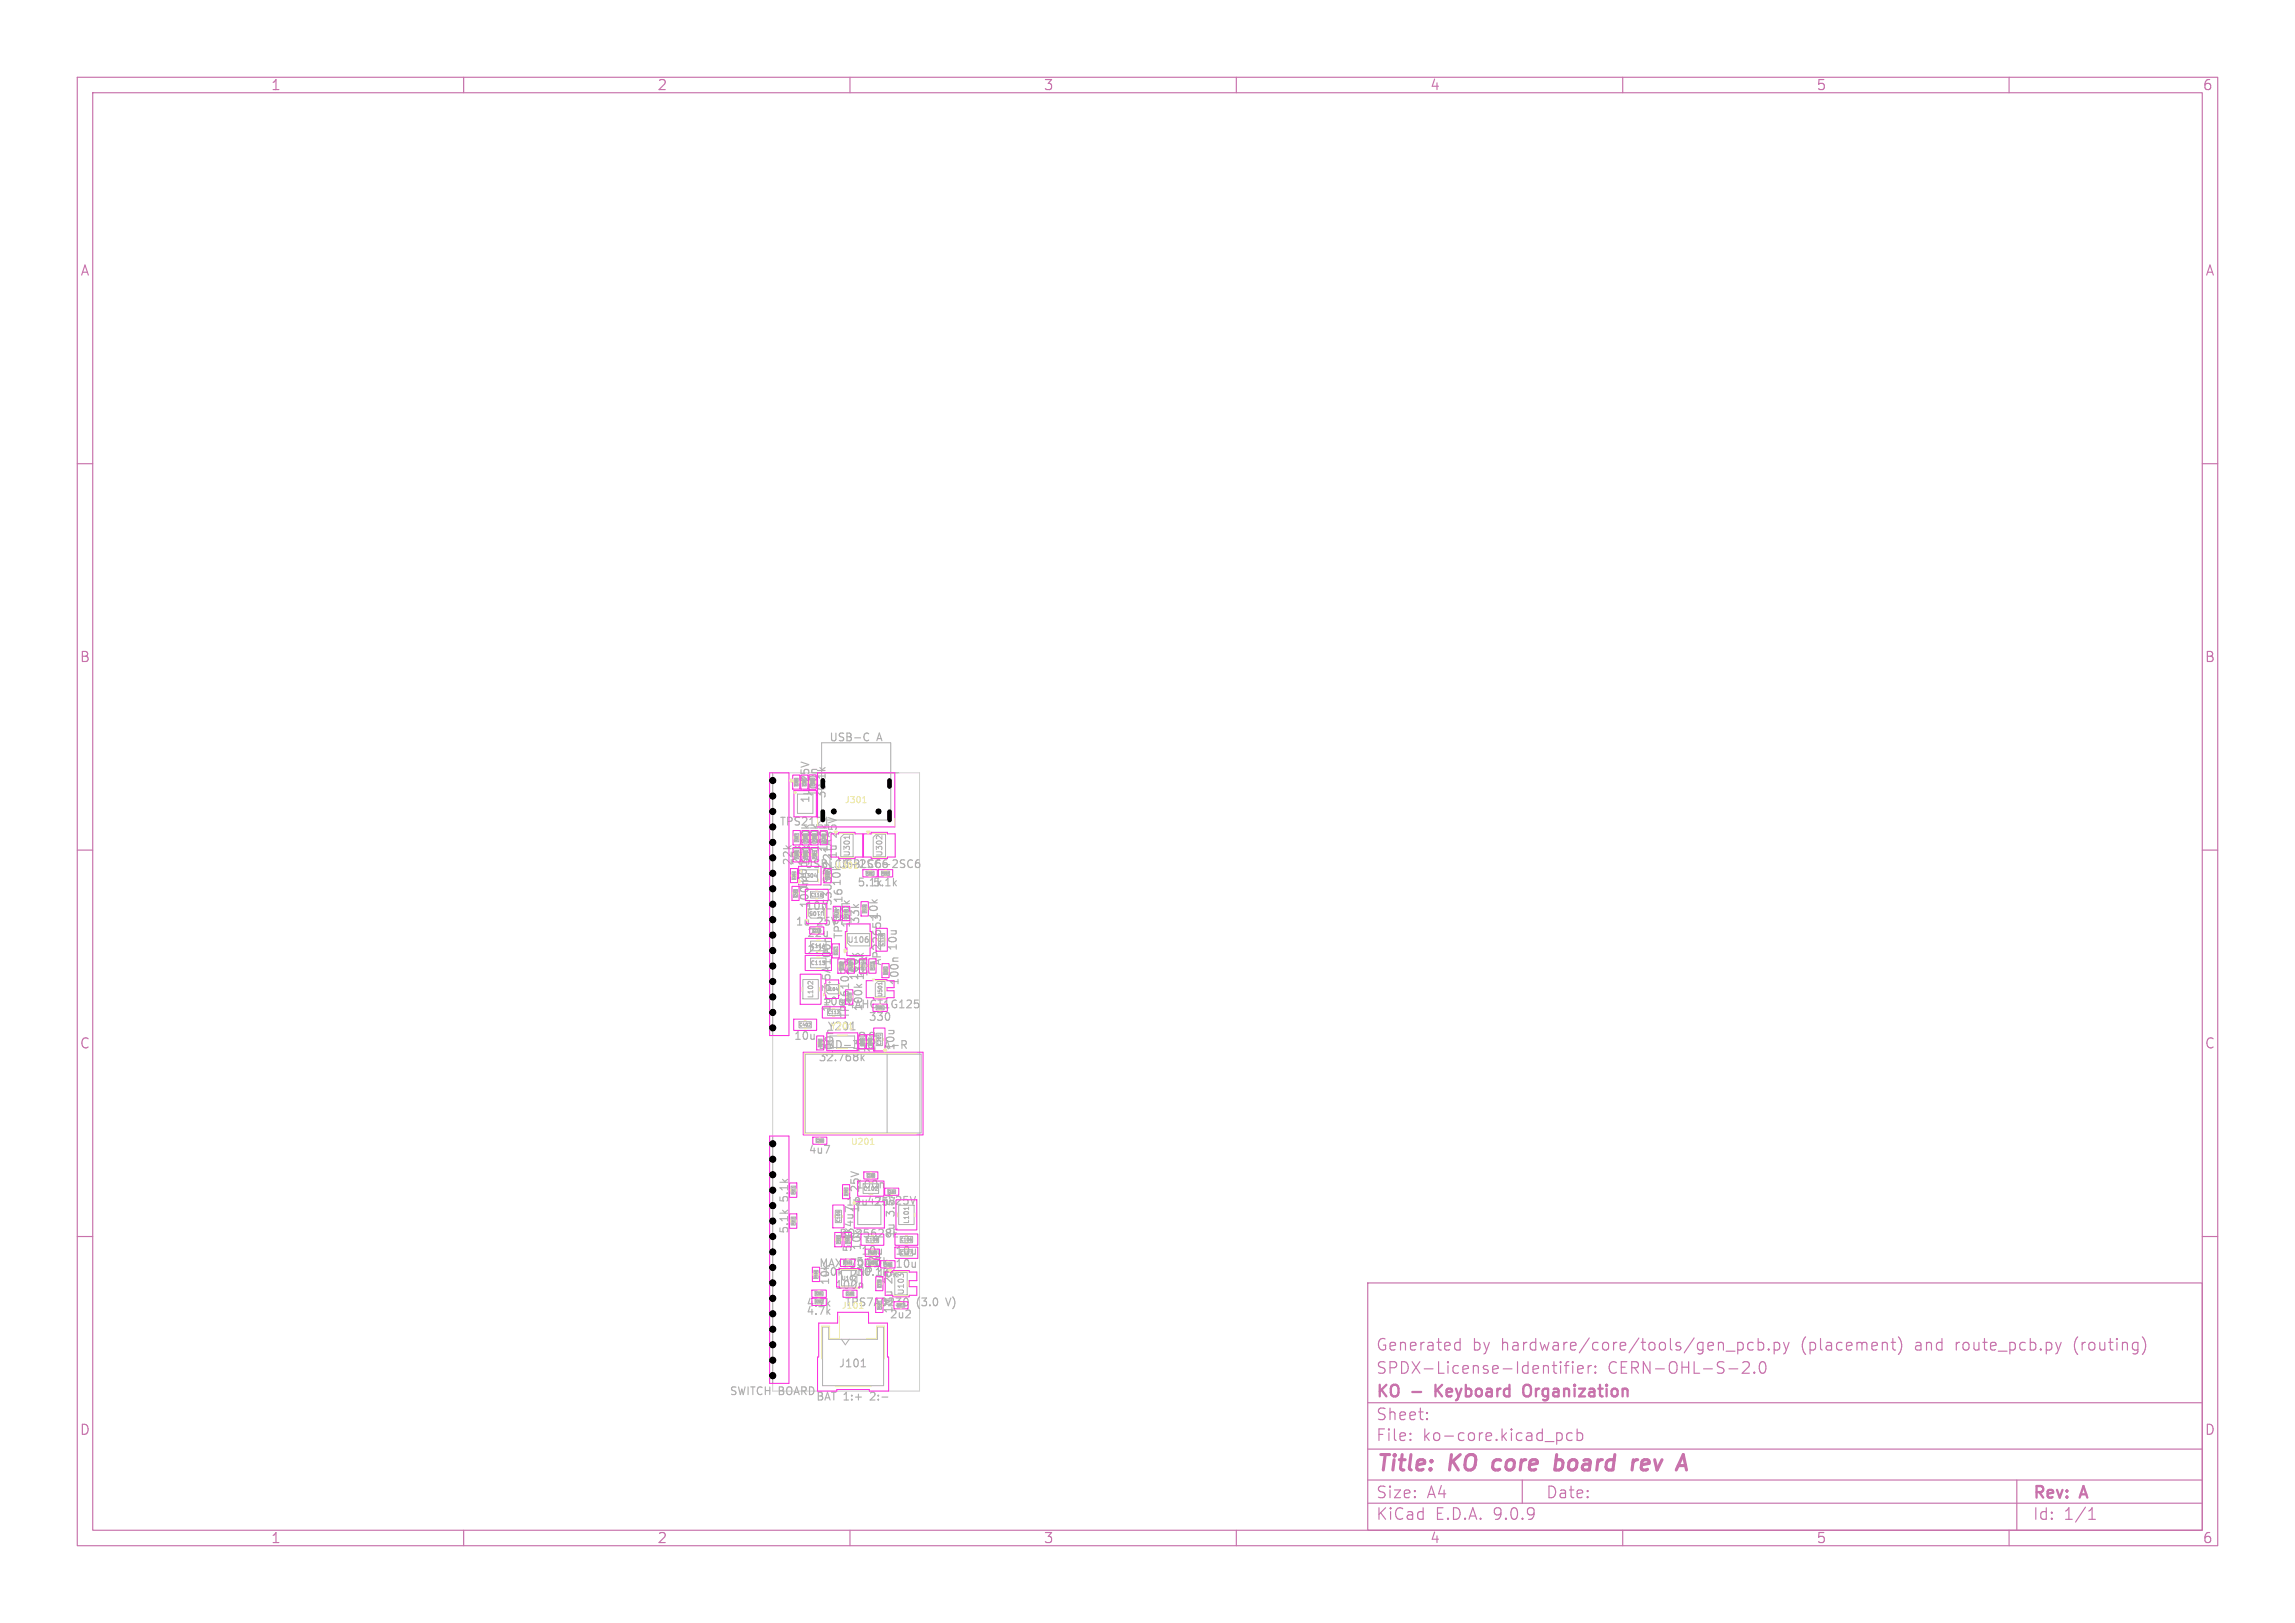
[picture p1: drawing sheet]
<svg xmlns="http://www.w3.org/2000/svg" width="297mm" height="210mm" viewBox="0 0 297 210" stroke-linecap="round" stroke-linejoin="round" font-family="sans-serif">
<defs><g id="words">
<g font-size="2.8" fill="#c872ab">
<text x="178" y="190.9">Title:</text>
<text x="187.7" y="190.9">KO</text>
<text x="194.1" y="190.9">core</text>
<text x="202.9" y="190.9">board</text>
<text x="213.7" y="190.9">rev</text>
</g>
<g font-size="2.1" fill="#c872ab">
<text x="178" y="178">SPDX-License-Identifier:</text>
<text x="178" y="175">Generated</text>
<text x="190.5" y="175">by</text>
<text x="194.3" y="175">hardware/core/tools/gen_pcb.py</text>
<text x="208" y="178">CERN-OHL-S-2.0</text>
<text x="233.2" y="175">(placement)</text>
<text x="248.1" y="175">and</text>
<text x="253.5" y="175">route_pcb.py</text>
<text x="268.9" y="175">(routing)</text>
<text x="178" y="184">Sheet:</text>
<text x="178" y="181.2">KO</text>
<text x="186.4" y="181.2">Keyboard</text>
<text x="198.4" y="181.2">Organization</text>
<text x="178" y="186.7">File:</text>
<text x="184.1" y="186.7">ko-core.kicad_pcb</text>
<text x="178" y="196.9">KiCad</text>
<text x="178" y="194.1">Size:</text>
<text x="184.7" y="194.1">A4</text>
<text x="185.7" y="196.9">E.D.A.</text>
<text x="193.3" y="196.9">9.0.9</text>
<text x="200" y="194.1">Date:</text>
<text x="263" y="194.3">Rev:</text>
<text x="263" y="196.9">Id:</text>
<text x="267.1" y="196.9">1/1</text>
<text x="269.4" y="194.3">A</text>
</g>
<g font-size="1.8" fill="#c872ab">
<text x="35" y="11.9">1</text>
<text x="85" y="11.9">2</text>
<text x="135" y="11.9">3</text>
<text x="185" y="11.9">4</text>
<text x="235" y="11.9">5</text>
<text x="285" y="11.9">6</text>
<text x="10.3" y="35.9">A</text>
<text x="285.4" y="35.9">A</text>
<text x="10.3" y="85.9">B</text>
<text x="285.3" y="85.9">B</text>
<text x="10.3" y="135.9">C</text>
<text x="285.3" y="135.9">C</text>
<text x="10.3" y="185.9">D</text>
<text x="285.3" y="185.9">D</text>
<text x="35" y="199.9">1</text>
<text x="85" y="199.9">2</text>
<text x="135" y="199.9">3</text>
<text x="185" y="199.9">4</text>
<text x="235" y="199.9">5</text>
<text x="285" y="199.9">6</text>
</g>
<g font-size="1.4" fill="#f2eda1">
<text x="104.9" y="101.1" transform="rotate(-90 104.9 101.1)">25V</text>
<text x="100.8" y="107">TPS2121</text>
<text x="103.8" y="112.1" transform="rotate(-90 103.8 112.1)">22k</text>
<text x="104" y="112.5">USBLC6-2SC6</text>
<text x="105" y="112.1" transform="rotate(-90 105 112.1)">36k100k</text>
<text x="106.1" y="110.4" transform="rotate(-90 106.1 110.4)">100k</text>
<text x="107.3" y="110.4" transform="rotate(-90 107.3 110.4)">100k</text>
<text x="108.2" y="112.5">USBLC6-2SC6</text>
<text x="108.5" y="111.2" transform="rotate(-90 108.5 111.2)">1u</text>
<text x="108.5" y="108.3" transform="rotate(-90 108.5 108.3)">25V</text>
<text x="102.9" y="120">1u</text>
<text x="104.6" y="115.3" transform="rotate(-90 104.6 115.3)">100n</text>
<text x="107.8" y="118.1" transform="rotate(-90 107.8 118.1)">TS3USB221A</text>
<text x="111.4" y="119.7" transform="rotate(-90 111.4 119.7)">33k</text>
<text x="104.4" y="123.6">22u</text>
<text x="104.4" y="121.4">22u</text>
<text x="109.2" y="121.6" transform="rotate(-90 109.2 121.6)">TPS2116</text>
<text x="110.2" y="120.2" transform="rotate(-90 110.2 120.2)">100k</text>
<text x="114.2" y="125" transform="rotate(-90 114.2 125)">AP22653</text>
<text x="107.7" y="131.1" transform="rotate(-90 107.7 131.1)">1u</text>
<text x="107.7" y="128.2" transform="rotate(-90 107.7 128.2)">3.5A 100n</text>
<text x="108.6" y="130.7">74AHCT1G125</text>
<text x="110.1" y="131.9" transform="rotate(-90 110.1 131.9)">TPS61023</text>
<text x="110.8" y="126.2" transform="rotate(-90 110.8 126.2)">1M</text>
<text x="112.5" y="126.5" transform="rotate(-90 112.5 126.5)">15k</text>
<text x="105.8" y="135.9">BMD-340-A-R</text>
<text x="107" y="133.5">Y201</text>
<text x="112.2" y="136.3" transform="rotate(-90 112.2 136.3)">18p</text>
<text x="113.5" y="136.3" transform="rotate(-90 113.5 136.3)">18p</text>
<text x="102.2" y="155.7" transform="rotate(-90 102.2 155.7)">5.1k</text>
<text x="110.7" y="154">100n</text>
<text x="102.2" y="159.7" transform="rotate(-90 102.2 159.7)">5.1k</text>
<text x="108.5" y="160.3">BQ25628E</text>
<text x="111.4" y="157" transform="rotate(-90 111.4 157)">1u</text>
<text x="116" y="157.4" transform="rotate(-90 116 157.4)">3.5A</text>
<text x="105.9" y="164.2">MAX17048</text>
<text x="106.3" y="165.3">10k</text>
<text x="108" y="167">100n</text>
<text x="110.4" y="162.1" transform="rotate(-90 110.4 162.1)">5.1k 4u7</text>
<text x="110.7" y="164">5.23k</text>
<text x="111.4" y="162.6">10u</text>
<text x="115.7" y="166" transform="rotate(-90 115.7 166)">25V</text>
<text x="115.8" y="162.6">10u</text>
<text x="115.8" y="164.3">10u</text>
<text x="104.3" y="169.3">4.7k</text>
<text x="109.3" y="169.2">TPS7A0230</text>
<text x="115.7" y="168.9" transform="rotate(-90 115.7 168.9)">1u</text>
</g>
<g font-size="1.4" fill="#afafaf">
<text x="107.2" y="96.1">USB-C</text>
<text x="113.5" y="96.1">A</text>
<text x="104.9" y="104" transform="rotate(-90 104.9 104)">1u</text>
<text x="107" y="103.4" transform="rotate(-90 107 103.4)">30.1k</text>
<text x="102.7" y="112.1" transform="rotate(-90 102.7 112.1)">22k</text>
<text x="104.2" y="118">10u</text>
<text x="105.8" y="120">25V</text>
<text x="109" y="114.8" transform="rotate(-90 109 114.8)">10k</text>
<text x="110.9" y="114.9">5.1k</text>
<text x="112.9" y="114.9">5.1k</text>
<text x="113.8" y="119.1" transform="rotate(-90 113.8 119.1)">10k</text>
<text x="116.3" y="123.1" transform="rotate(-90 116.3 123.1)">10u</text>
<text x="111.3" y="127" transform="rotate(-90 111.3 127)">100k</text>
<text x="111.8" y="131" transform="rotate(-90 111.8 131)">100k</text>
<text x="102.7" y="134.8">10u</text>
<text x="105.9" y="137.5">32.768k</text>
<text x="108" y="137" transform="rotate(-90 108 137)">100n</text>
<text x="112.3" y="132.3">330</text>
<text x="116" y="136" transform="rotate(-90 116 136)">10u</text>
<text x="104.6" y="149.5">4u7</text>
<text x="111.4" y="154.1" transform="rotate(-90 111.4 154.1)">25V</text>
<text x="109.4" y="156.2">10u 47n</text>
<text x="111.6" y="161.9" transform="rotate(-90 111.6 161.9)">10k</text>
<text x="113.2" y="156.2">25V25V</text>
<text x="116" y="160.3" transform="rotate(-90 116 160.3)">1u</text>
<text x="107.5" y="166.4" transform="rotate(-90 107.5 166.4)">10k</text>
<text x="104.3" y="170.3">4.7k</text>
<text x="115.1" y="170.8">2u2</text>
<text x="115.7" y="170.1" transform="rotate(-90 115.7 170.1)">1M</text>
<text x="118.6" y="169.2">(3.0</text>
<text x="122.7" y="169.2">V)</text>
<text x="108.5" y="177.1">J101</text>
<text x="94.4" y="180.7">SWITCH BOARD</text>
<text x="105.5" y="181.4">BAT 1:+</text>
<text x="112.8" y="181.4">2:-</text>
</g>
<text font-size="1.4" x="106" y="103.2" transform="rotate(-90 106 103.2)">100n</text>
<g font-size="1.4" fill="#ff26e2">
<text x="106.4" y="130.3">10u</text>
<text x="116.5" y="127.6" transform="rotate(-90 116.5 127.6)">100n</text>
<text x="110.7" y="165.3">30.1k</text>
</g>
<g font-size="1.1" fill="#f2eda1">
<text x="109.3" y="104.1">J301</text>
<text x="107.9" y="112.6">U301</text>
<text x="107.4" y="133.4">Y201</text>
<text x="110" y="148.3">U201</text>
<text x="108.9" y="169.5">J101</text>
</g>
<g font-size="1" fill="#afafaf">
<text x="110.1" y="110.9" transform="rotate(-90 110.1 110.9)">U301</text>
<text x="114.3" y="110.9" transform="rotate(-90 114.3 110.9)">U302</text>
<text x="109.6" y="122.1">U106</text>
<text x="117.1" y="167.6" transform="rotate(-90 117.1 167.6)">U103</text>
</g>
<g font-size=".9" fill="#afafaf">
<text x="105.3" y="129.2" transform="rotate(-90 105.3 129.2)">L102</text>
<text x="117.7" y="158.4" transform="rotate(-90 117.7 158.4)">L101</text>
</g>
<g font-size=".7" fill="#afafaf">
<text x="103.8" y="113.7">U304</text>
<text x="106.7" y="117.8" transform="rotate(-180 106.7 117.8)">U105</text>
<text x="104.9" y="125">C113</text>
<text x="104.9" y="122.8">C114</text>
<text x="114.3" y="129" transform="rotate(-90 114.3 129)">U501</text>
<text x="111.7" y="154.2">C102</text>
<text x="108.9" y="165.8">U102</text>
</g>
<g font-size=".6" fill="#afafaf">
<text x="104.9" y="116.1">C116</text>
<text x="114.4" y="122.4" transform="rotate(-90 114.4 122.4)">C118</text>
<text x="106.9" y="128.3">U104</text>
<text x="107.1" y="131.3">C112</text>
<text x="103.4" y="132.9">C402</text>
<text x="114.1" y="135.3" transform="rotate(-90 114.1 135.3)">C201</text>
<text x="108.8" y="158.2" transform="rotate(-90 108.8 158.2)">C105</text>
<text x="112.1" y="160.7">C108</text>
<text x="116.5" y="160.7">C106</text>
<text x="116.5" y="162.4">C107</text>
</g>
<g font-size=".4" fill="#afafaf">
<text x="105.3" y="101.7" transform="rotate(-90 105.3 101.7)">R309</text>
<text x="103.3" y="111.1" transform="rotate(-90 103.3 111.1)">R308</text>
<text x="103.3" y="108.9" transform="rotate(-90 103.3 108.9)">R307</text>
<text x="104.4" y="111.1" transform="rotate(-90 104.4 111.1)">R306</text>
<text x="104.4" y="108.9" transform="rotate(-90 104.4 108.9)">R305</text>
<text x="105.6" y="111.1" transform="rotate(-90 105.6 111.1)">R304</text>
<text x="107.3" y="113.8" transform="rotate(-90 107.3 113.8)">R310</text>
<text x="112.1" y="113.2">R301</text>
<text x="114.1" y="113.2">R302</text>
<text x="108.5" y="118.7" transform="rotate(-90 108.5 118.7)">R111</text>
<text x="109.7" y="118.7" transform="rotate(-90 109.7 118.7)">R112</text>
<text x="112.1" y="118.1" transform="rotate(-90 112.1 118.1)">R115</text>
<text x="109.1" y="125.5" transform="rotate(-90 109.1 125.5)">R108</text>
<text x="110.3" y="125.5" transform="rotate(-90 110.3 125.5)">R109</text>
<text x="111.9" y="125.5" transform="rotate(-90 111.9 125.5)">R114</text>
<text x="113.1" y="125.5" transform="rotate(-90 113.1 125.5)">R113</text>
<text x="110.1" y="129.5" transform="rotate(-90 110.1 129.5)">R110</text>
<text x="113.4" y="130.6">R501</text>
<text x="102.8" y="154.5" transform="rotate(-90 102.8 154.5)">R311</text>
<text x="102.8" y="158.5" transform="rotate(-90 102.8 158.5)">R312</text>
<text x="108.7" y="160.9" transform="rotate(-90 108.7 160.9)">R101</text>
<text x="109.9" y="160.9" transform="rotate(-90 109.9 160.9)">R104</text>
<text x="105.5" y="167.6">R201</text>
<text x="105.8" y="165.4" transform="rotate(-90 105.8 165.4)">R106</text>
<text x="109.1" y="163.6">RT101</text>
<text x="112.4" y="162.3">R102</text>
<text x="112.4" y="163.6">R103</text>
<text x="114.4" y="163.8">R105</text>
<text x="105.5" y="168.6">R202</text>
<text x="114" y="169.4" transform="rotate(-90 114 169.4)">R107</text>
</g>
<g font-size=".3" fill="#afafaf">
<text x="103.2" y="101.7" transform="rotate(-90 103.2 101.7)">C303</text>
<text x="104.3" y="101.7" transform="rotate(-90 104.3 101.7)">C301</text>
<text x="102.9" y="113.8" transform="rotate(-90 102.9 113.8)">C304</text>
<text x="106.8" y="108.9" transform="rotate(-90 106.8 108.9)">C302</text>
<text x="103.1" y="116.1" transform="rotate(-90 103.1 116.1)">C401</text>
<text x="105.2" y="120.6">C115</text>
<text x="108.3" y="123.6" transform="rotate(-90 108.3 123.6)">C117</text>
<text x="114.8" y="126.1" transform="rotate(-90 114.8 126.1)">C501</text>
<text x="106.3" y="135.5" transform="rotate(-90 106.3 135.5)">C202</text>
<text x="111.8" y="135.3" transform="rotate(-90 111.8 135.3)">C204</text>
<text x="112.8" y="135.3" transform="rotate(-90 112.8 135.3)">C205</text>
<text x="105.6" y="147.8">C203</text>
<text x="109.7" y="154.7" transform="rotate(-90 109.7 154.7)">C101</text>
<text x="112.2" y="152.3">C103</text>
<text x="114.9" y="154.4">C104</text>
<text x="109.5" y="167.6">C109</text>
<text x="114" y="166.6" transform="rotate(-90 114 166.6)">C110</text>
<text x="116.1" y="169.1">C111</text>
</g>
</g></defs>
<g fill="none" stroke="#c872ab" stroke-width=".15">
<path d="M10 10h277v190h-277zM12 12h273v186h-273zM60 10v2M110 10v2M160 10v2M210 10v2M260 10v2M10 60h2M285 60h2M10 110h2M285 110h2M10 160h2"/>
<path d="M177 166h108v32h-108zM188.4 174.6l.1 .1 .5-.1M188.4 173.8l.1-.1 .5 .1M189 173.2v1.5M200.9 176.7h.6M201.3 177.7h.2M202 176.2v.1M202 176.7v1M202 176.2l-.1 .1h.1M202.5 176.7h.5M203 176.2l-.3 .1v.1v1.3M203.5 176.2v.1"/>
<path d="M203.5 176.7v1M203.5 176.2l.1 .1h-.1M204.2 177.2l.7-.1-.1-.3-.4-.1-.2 .2v.7l.2 .1 .4-.1M205.5 176.7v1M206 176.7a.38 .38 0 0 0-.5 .3M206.5 177.6v.1M206.5 177.6h-.1l.1 .1M206.5 176.8v.1M206.5 176.8h-.1l.1 .1M224.9 173.8l.4-.1 .3 .3v.4l-.1 .2-.2 .1-.4-.1M224.9 173.7v1.5M225.5 176.3l.2-.1h.4a.41 .41 0 0 1 .2 .6l-.8 .9h.9"/>
<path d="M226.9 173.8l-.4-.1-.3 .3v.4l.1 .2 .2 .1 .4-.1M227 177.6h.1l-.1 .1M227 177.6v.1M227.5 173.8l.5-.1 .2 .3v.4l-.1 .2-.1 .1-.5-.1M227.5 173.2v1.5M227.9 176.3a.36 .36 0 0 1 .6 .2 .77 .77 0 0 1-.5 1.2 1 1 0 0 1-.1-1.4zM228.9 174.6h.1l-.1 .1M228.9 174.6h-.1l.1 .1M228.9 174.6v.1M229.6 173.8l.4-.1 .3 .3v.4l-.1 .2-.2 .1-.4-.1M229.6 173.7v1.5M230.8 173.7l.4 1"/>
<path d="M231.2 174.7l-.2 .4-.2 .1M231.5 173.7l-.3 1M244.7 173.7h.6M245 173.2v1.3v.1l.3 .1M245.7 173a1.72 1.72 0 0 1 0 2.3M266 173.7l.4 1M266.4 174.7l-.2 .4M266.7 173.7l-.3 1M277.2 173a1.72 1.72 0 0 1 0 2.3M285 160h2M60 198v2M110 198v2"/>
<path d="M160 198v2M177 194.5h108M177 191.5h108M177 187.5h108M177 181.5h108M182.5 186.3h.1l-.1 .1M182.5 186.3v.1M182.5 185.5v.1M182.5 185.5h.1l-.1 .1M184.7 183.6v.1M184.7 183.6h-.1l.1 .1M184.7 182.8v.1"/>
<path d="M184.7 182.8h-.1l.1 .1M197 191.5v3M201.6 185.4h.3l.3 .3-.1 .6-.2 .1h-.3M203.5 185.5l-.5-.1-.3 .3v.4l.2 .2 .1 .1 .5-.1M204.1 185.5l.4-.1 .3 .3v.4l-.1 .2-.2 .1-.4-.1M204.1 184.9v1.5M210 198v2M260 198v2M261 191.5v6.5M270.3 196.6h.9M270.3 195.5l.4-.4v1.5"/>
</g>
<path d="M193.3 189.1l-.1 .2v.5l.1 .3 .2 .1M201.4 189l.2-.1 .5 .1M201.5 188.2l-.3 2M202.1 190a.66 .66 0 0 1-.9 .1M211.8 188.9h.1M213.2 188.9l-.6 .1-.1 .2-.1 .7 .1 .2 .1 .1h.4M213.4 189.4l-1 .1M216.9 190.2l.9-2 .5 2" fill="none" stroke="#c872ab" stroke-width=".4"/>
<path d="M185.8 179.2v1.5M186.6 179.2l-.8 .8M197.9 179.3a.5 .5 0 0 0-.5-.1 .5 .5 0 0 0-.3 .5v.5a.5 .5 0 0 0 .3 .4 .5 .5 0 0 0 .5 0M182.8 180.1h1.1" fill="none" stroke="#c872ab" stroke-width=".3"/>
<path d="M100 100h19v80h-19z" fill="none" stroke="#d0d2cd" stroke-width=".13"/>
<g fill="none" stroke="#afafaf" stroke-width=".15">
<path d="M105.2 99.6h.5M106.1 99.3l.4 .4M106.8 99.3l-.4 .3M112 94.9h.2l.2 .1M112.4 95.8l-.2 .1-.2-.1M103.6 115.9a.59 .59 0 0 1 1 .2 .57 .57 0 0 1-1-.1zM104.6 117h-1l.3 .3M106.7 106.8h.6M106.8 106l.2-.2v1M107 106.8l-.4 .2M108.5 115.1l-.2 .2M108.8 115.1l.1 .1 .1 .3"/>
<path d="M109.9 116.6l-.4 .2M115.7 114.2l.3 .4M116 114l-.4 .3M118 111.3l.1 .1M118.1 112.2h-.1M118.9 111.3a.4 .4 0 0 0-.4 .4v.4l.1 .1 .2 .1 .2-.1v-.4l-.1-.1-.2-.1-.2 .2M106.9 121.4h.5M109.2 124.8l-.4-.3v.6M109.4 124.5l-.2 .1M110.1 133.3h.6M110.3 123.4l.4 .3M110.9 127.4l.3 .3"/>
<path d="M111 123.4l-.4 .2M111.1 123.4l.3 .3M111.5 136.3v1M111.5 127.4l-.4 .2M111.5 136.9l.3 .4M111.7 123.4l-.4 .2M111.8 136.6l-.3 .4M115.1 131.2v.6M116.2 124h-.5l-.2 .2M116.7 135.2l.5-.1 .1-.1-.1-.2-.1-.1h-.4v1M117 135.2l.3 .5M118.4 129.4h.5"/>
<path d="M118.5 129.8h.2l.2 .2v.3l-.4 .1M101.3 152.6l.3 .4M101.3 156.6l.3 .4M101.9 152.6l-.3 .3M101.9 156.6l-.3 .3M106.7 148.2h.7l-.5 1M109.4 156.1v.7M114.1 153l.2 .2v.5M107.1 169.7l.3 .4M107.1 168.6l.3 .4M107.4 169.4l-.4 .4M107.4 168.4l-.4 .3"/>
<path d="M110.4 164h-.2v1h.2M111.4 166l.2 .2v.5M111.4 176.9h.6M111.6 176l.1-.1v1M114.8 163.1l-.4 .3M117.2 168a.53 .53 0 0 1 .3 .5 .53 .53 0 0 1-.3 .5M117.2 170.5h.6M117.8 169.6v.3M114.1 180.8h.8"/>
</g>
<g fill="none" stroke="#afafaf" stroke-width=".13">
<path d="M106.3 96.1h9v10h-9zM100 100v34M102.5 112.8h.5v1h-.5zM102.7 115.1h.5v1h-.5zM102.8 112.9v.1M102.8 100.7h.5v1h-.5zM102.8 107.9h.6v1h-.6zM103 100.8h-.1v.1M103.1 100.8h-.1M103.1 100.8h.1M103.1 115.2v.1M103.2 102.8h2v2.5h-2z"/>
<path d="M103.2 108l-.2-.1v.2M103.9 100.7h.4v1h-.4zM104.7 117.6v.9l.3 .3h1.7v-1.2M104.8 118.5h.3M104.9 115.4h1.6v.8h-1.6zM105.1 110.1h.6v1h-.6zM105.3 100h11M105.4 113.4h.3M105.8 112.6v1.5h-1.6M108.8 108.4l.4-.4h1.2v2.9h-1.6zM109.9 108.1v.4M109.9 108.3h-.7l.1 .1"/>
<path d="M111.6 117.1h.6v1h-.6zM111.9 117.1l.1 .1M112.1 112.7h1v.6h-1zM112.9 113.1h.2M113 108.4l.4-.4h1.2v2.9h-1.6zM114.1 112.7h1v.6h-1zM114.1 108.1v.5l-.4-.4-.2-.1-.1 .2M115 113l-.1 .1h.2M103.4 132.2h1.6v.8h-1.6zM103.9 126.8h2v2.5h-2zM104.2 136.4h15v10.2h-15zM104.6 132.8h.3"/>
<path d="M104.9 132.4v.2M104.9 124h2v1.2h-2zM104.9 121.8h2v1.2h-2zM105.2 127v.4l-.4-.4h-.2M106.9 127.4h1.6v1.2h-1.3l-.3-.3zM107.1 130.6h1.6v.8h-1.6zM107.4 134.1h3.2v1.5h-3.2M107.9 122.5h.5v1h-.5zM108 122.6l.3 .1M108.2 128h.2M108.6 124.5h.6v1h-.6zM108.8 124.5v.1"/>
<path d="M108.9 124.6h.1M109.7 120.8h2.8v1.6h-2.4l-.4-.4zM112.3 121.5l.1 .1-.1 .3M112.6 124.5h.6v1h-.6zM113.3 127.3l.3-.3h.9v2h-1.2zM114.1 127.1v.3M114.1 127.3h-.5h.1M114.3 125.1h.5v1h-.5zM114.8 136.4v10.2M100 147v32M102.4 153.5h.5v1h-.5zM102.4 157.5h.5v1h-.5z"/>
<path d="M102.8 153.5v.2M102.8 157.5v.2l-.2-.1M105.6 147.4h1v.5h-1zM106.4 147.5h.1v.1M106.5 147.6v.1M108.1 156.6h.8v1.6h-.8zM108.2 159.9h.6v1h-.6zM108.5 156.7h.1M109.3 153.7h.4v1h-.4zM109.6 153.8v.1M111 156h3v2.5h-3zM112.2 151.9h1v.5h-1z"/>
<path d="M113 152h.1v.1M113.1 152.1v.1M114.9 154h1v.5h-1zM116.3 156h2v2.5h-2zM105.3 164.4h.6v1h-.6zM105.5 167.1h1v.6h-1zM106.3 167.5h.2M106.4 171.7h.8v1.6h6.3v-1.6h.8v7.6h-7.9zM108.9 164.4h2v1.5l-.5 .5h-1.5zM108.9 173.3l.5 .7 .5-.7M109.5 167.2h1v.5h-1zM110.4 167.5h.1"/>
<path d="M113.5 165.6h.5v1h-.5zM115.8 165.1l.4-.4h1.2v2.9h-1.6zM116.5 165.1l-.3-.3v.5M116.5 160h1.6v.8h-1.6zM116.5 164.9l.1-.1 .3 .1M118 160.4v.1"/>
</g>
<g fill="none" stroke="#ff26e2" stroke-width=".13">
<path d="M99.6 100h2.5v34h-2.5zM102.3 112.4h.9v1.8h-.9zM102.5 114.7h.9v1.8h-.9zM102.6 100.3h.9v1.8h-.9zM102.6 107.5h1v1.8h-1zM102.8 102.3h2.8v3.4h-2.8zM103.3 112.1h2.9v2.4h-2.9zM103.6 100.3h1v1.8h-1zM104.2 115.1h3v1.4h-3zM104.4 116.9h2.6v2.6h-2.6zM104.8 119.9h1.8v1h-1.8zM104.9 109.7h1v1.8h-1z"/>
<path d="M105.8 100h10v7h-10zM107.5 107.9v3M108.5 107.7h2.1v.2h1v3h-1v.2M109.6 119.6h3v1h.2M111.4 116.7h1v1.8h-1zM111.7 112.5h1.8v1h-1.8zM112.8 111.1v-.2h-1.1v-3h1.1v-.2h2v.2h1v3h-1v.2M113.7 112.5h1.8v1h-1.8zM102.7 131.9h3v1.4h-3zM103.5 126.1h2.7v3.9h-2.7zM103.9 136.2h15.5v10.7h-15.5zM104.2 123.6h3.4v2h-3.4z"/>
<path d="M104.2 121.4h3.4v2h-3.4zM105.7 134h.9v1.9h-.9zM106.4 130.3h3v1.4h-3zM106.7 127.3v1.5h.2v.4M106.9 126.8h1.6v.5h.1M107 133.7h4v2.3h-4zM107.7 122.1h.9v1.9h-.9zM108.4 124.1h1v1.8h-1zM108.6 128.8h-.1v.4M109.4 120.6v2.1h.2v1h3v-1h.2M112.4 124.1h1v1.8h-1zM113.1 133h1.4v3h-1.4z"/>
<path d="M113.4 120.1h1.4v3h-1.4zM114.1 124.7h1v1.8h-1zM115.7 126.9h-.9v-.1h-1.8v.1h-.9v2.2h.9v.2M115.7 127.8h-.9v.4h.9v.9h-.9v.2M99.6 147h2.5v32h-2.5zM102.2 153.1h.9v1.8h-.9zM102.2 157.1h.9v1.8h-.9zM105.2 147.1h1.8v1h-1.8zM107.8 155.9h1.4v3h-1.4zM108 159.5h1v1.8h-1zM109 153.3h1v1.8h-1zM110.5 155.5h3.9v3.4h-3.9z"/>
<path d="M111 152.8h3.4v2h-3.4zM111.4 159.7h3v1.4h-3zM111.8 151.6h1.8v1h-1.8zM114.5 153.7h1.8v1h-1.8zM115.8 159.7h3v1.4h-3zM115.9 155.3h2.7v3.9h-2.7zM105.1 166.9h1.8v1h-1.8zM105.1 164h1v1.8h-1zM105.9 171.2h2.5v-1.4h4v1.4h2.4v4.4h.2v4.4h-2.5v-.2h-4.2v.2h-2.5v-4.4h.1zM108.3 164.3v2.2M108.6 164.2h2.6M108.6 166.7h2.6"/>
<path d="M109.1 166.9h1.8v1h-1.8zM111.5 164.3v2.2h-.3M113.3 168h1v1.8h-1zM113.3 165.2h1v1.8h-1zM114 163.1h1.8v1h-1.8zM114.5 164.6v3M115.7 168.4h1.8v1h-1.8zM115.8 161.4h3v1.4h-3zM117.7 164.6h.9v1.1h-.9v.8h.9v1.1h-.9v.2h-2.2"/>
</g>
<g fill="none" stroke="#f2eda1" stroke-width=".13">
<path d="M102.4 113.2v.2M102.6 115.5v.2M102.7 101.1v.2M102.7 108.2v.4M103.1 113.2v.2M103.3 115.5v.2M103.4 101.1v.2M104.5 117.6v1M105.6 115.3h.2M105.6 116.3h.2M105.8 110.4v.4M105.9 113.7v.5"/>
<path d="M106.9 117.6v1.3M108.7 107.8l1.8 .1M110.5 110.9l-1.8 .1M111.6 103.9h.5M111.8 103.2l.1-.1v.8M112.3 117.4v.4M112.4 113.4h.4M112.9 107.9h1.8M112.9 110.9h1.8M114.4 113.4h.4M115.8 105.9v1M103.8 127.7v.6"/>
<path d="M104.1 132.1h.2M104.1 133.1h.2M105.6 125.3h.6M106 127.7v.6M107.8 131.5h.2M108.5 122.9v.2M108.5 124.8v.4M109.5 120.7l.1 1.8M112.6 120.7v1.8M113.2 129.1h1.4M113.3 126.9h1.3M114.2 125.5v.2"/>
<path d="M114.3 134.4v.2M114.6 127.8v.4M115 125.5v.2M118.6 136.3h-14.5v10.4h14.5M103 153.8v.4M103 157.8v.4M106 147.2h.2M106 148h.2M108 157.3v.2M109.1 154.1v.2M109.9 154.1v.2M112.4 154.5h.6"/>
<path d="M112.6 151.7h.2M112.6 152.5h.2M112.7 148.1h.4M112.8 147.4l.1-.1v.8M115.3 153.8h.2M117.2 159.9h.2M118.4 156.9v.6M105.2 164.7v.4M105.8 167h.4M105.8 167.8h.4M108.1 179.4h4.6M108.1 160.2v.4"/>
<path d="M108.6 170.3v2.9h-1.2v-1.6h-1.1v4.2M112.2 173.2h1.2v-1.6h1.1v4.2M112.8 160.9h.2M113.4 166v.2M114.2 166v.2M117.2 160.9h.2M117.5 165.7v.8M117.5 167.6l-1.8 .1"/>
</g>
<g fill="#f2eda1" stroke="#f2eda1" stroke-width=".13">
<path d="M112.9 126.7h.2l-.1 .2z"/>
<path d="M112.1 107.6h.5l-.2 .3z"/>
<path d="M109.3 122.8l.3 .3-.3 .2z"/>
<path d="M106.6 128.6l.2 .1-.2 .2z"/>
<circle cx="102.9" cy="102.6" r=".15"/>
<circle cx="102.4" cy="101" r=".2"/>
</g>
<g fill="#000" stroke="#000" stroke-width=".13">
<circle cx="100" cy="117" r=".4"/>
<circle cx="100" cy="107" r=".4"/>
<circle cx="100" cy="109" r=".4"/>
<circle cx="100" cy="119" r=".4"/>
<circle cx="100" cy="103" r=".4"/>
<circle cx="100" cy="113" r=".4"/>
<circle cx="100" cy="101" r=".4"/>
<circle cx="100" cy="115" r=".4"/>
<circle cx="100" cy="105" r=".4"/>
<circle cx="100" cy="111" r=".4"/>
<circle cx="107.9" cy="105" r=".33"/>
<circle cx="113.7" cy="105" r=".32"/>
<circle cx="100" cy="133" r=".4"/>
<circle cx="100" cy="131" r=".4"/>
<circle cx="100" cy="125" r=".4"/>
<circle cx="100" cy="123" r=".4"/>
<circle cx="100" cy="121" r=".4"/>
<circle cx="100" cy="127" r=".4"/>
<circle cx="100" cy="129" r=".4"/>
<circle cx="100" cy="156" r=".4"/>
<circle cx="100" cy="158" r=".4"/>
<circle cx="100" cy="148" r=".4"/>
<circle cx="100" cy="160" r=".4"/>
<circle cx="100" cy="150" r=".4"/>
<circle cx="100" cy="152" r=".4"/>
<circle cx="100" cy="154" r=".4"/>
<circle cx="100" cy="168" r=".4"/>
<circle cx="100" cy="170" r=".4"/>
<circle cx="100" cy="176" r=".4"/>
<circle cx="100" cy="166" r=".4"/>
<circle cx="100" cy="174" r=".4"/>
<circle cx="100" cy="178" r=".4"/>
<circle cx="100" cy="172" r=".4"/>
<circle cx="100" cy="162" r=".4"/>
<circle cx="100" cy="164" r=".4"/>
</g>
<path d="M106.5 105v1.1M115.1 101v.8M115.1 105v1.1" fill="none" stroke="#000" stroke-width=".6"/>
<use href="#words"/>
</svg>
